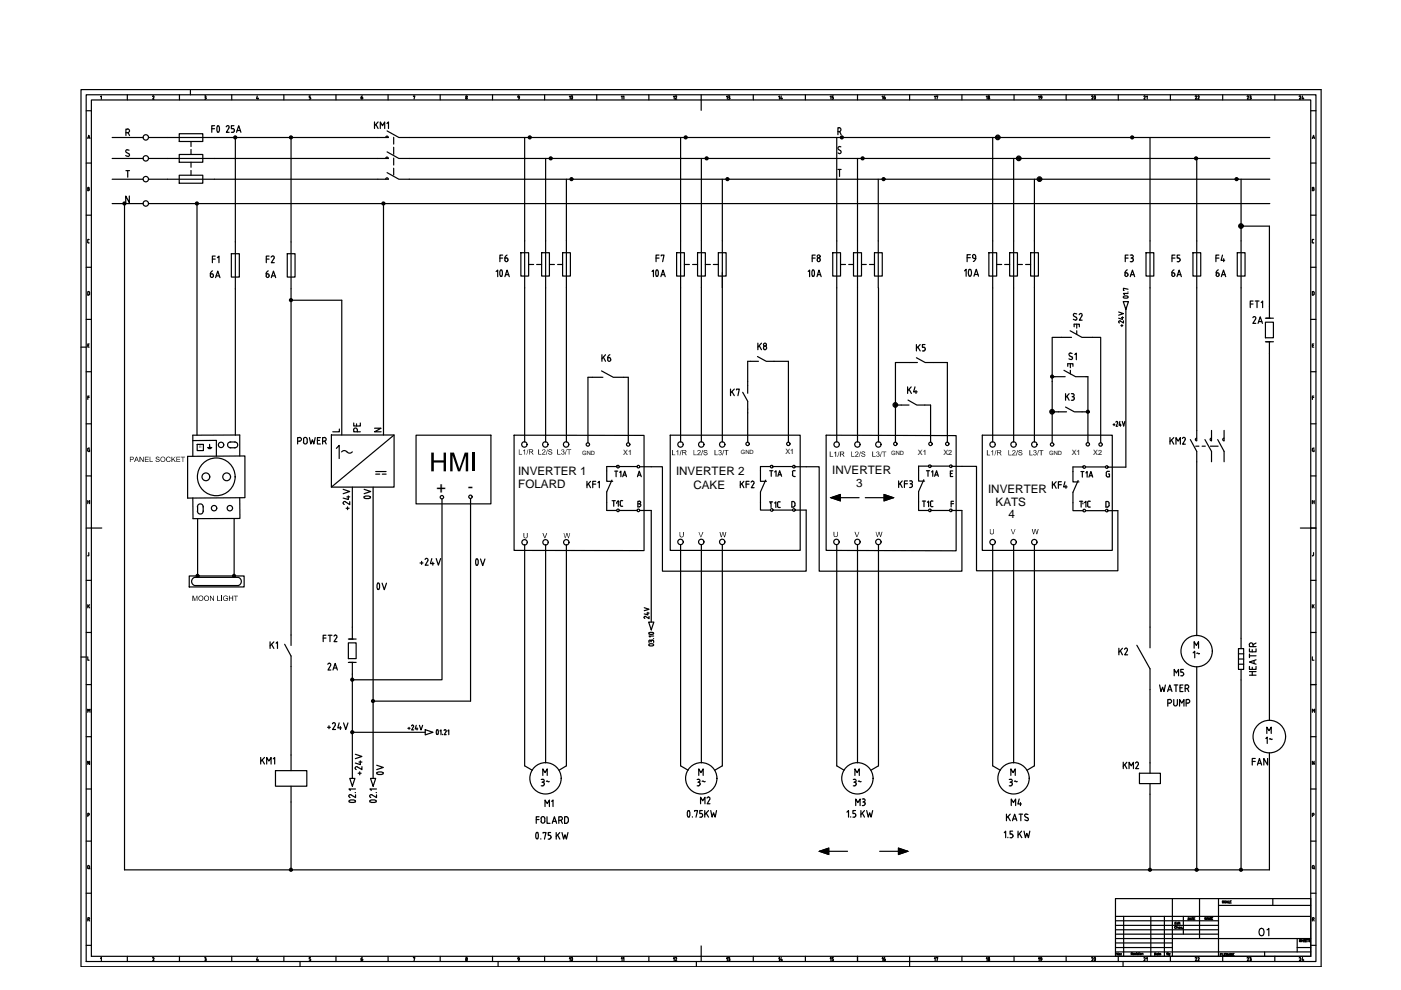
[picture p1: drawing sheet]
<svg xmlns="http://www.w3.org/2000/svg" width="297mm" height="210mm" viewBox="0 0 297 210" stroke-linecap="round" stroke-linejoin="round" font-family="sans-serif">
<defs><g id="words">
<g font-size="6.2">
<text x="43" y="30">F0</text>
<text x="202.1" y="60.3">10A</text>
<text x="83.3" y="167.6" transform="rotate(-90 83.3 167.6)">0V</text>
</g>
<g font-size="5.7">
<text x="103" y="60.3">10A</text>
<text x="136.2" y="60.3">10A</text>
<text x="169.3" y="60.3">10A</text>
<text x="226.1" y="69.8">S2</text>
<text x="80.4" y="109" transform="rotate(-90 80.4 109)">0V</text>
<text x="98.1" y="121.7">0V</text>
<text x="76.9" y="126.6">0V</text>
</g>
<text font-size="5.3" x="229.3" y="78.3" transform="rotate(-90 229.3 78.3)">S1</text>
<g font-size="4.9">
<text x="204.3" y="56.8">F9</text>
<text x="147.8" y="171.8">M2</text>
<text x="266" y="199.7">01</text>
</g>
<g font-size="4.4">
<text x="119.2" y="22.6">10</text>
<text x="230" y="22.6">20</text>
<text x="46.9" y="29.3">25A</text>
<text x="78.7" y="28.6">KM1</text>
<text x="43.7" y="60">6A</text>
<text x="44.1" y="56.8">F1</text>
<text x="55.4" y="60">6A</text>
<text x="55.7" y="56.8">F2</text>
<text x="105.1" y="56.8">F6</text>
<text x="138.3" y="56.8">F7</text>
<text x="171.4" y="56.8">F8</text>
<text x="237.8" y="60">6A</text>
<text x="237.8" y="56.8">F3</text>
<text x="247.6" y="60">6A</text>
<text x="247.6" y="56.8">F5</text>
<text x="256.8" y="60">6A</text>
<text x="256.8" y="56.8">F4</text>
<text x="264.6" y="69.8">2A</text>
<text x="126.6" y="78">K6</text>
<text x="159.8" y="75.5">K8</text>
<text x="154.2" y="85">K7</text>
<text x="191.6" y="84.7">K4</text>
<text x="225.1" y="86.1">K3</text>
<text x="62.1" y="95.2">POWER</text>
<text x="77.6" y="92.8" transform="rotate(-90 77.6 92.8)">PE</text>
<text x="247.3" y="95.2">KM2</text>
<text x="123.5" y="104.8">KF1</text>
<text x="155.9" y="104.8">KF2</text>
<text x="189.8" y="104.4">KF3</text>
<text x="222.2" y="104.8">KF4</text>
<text x="75.5" y="109.4" transform="rotate(-90 75.5 109.4)">+24V</text>
<text x="88.2" y="121">+24V</text>
<text x="67.7" y="137.2">FT2</text>
<text x="56.4" y="138.6">K1</text>
<text x="68.4" y="143.2">2A</text>
<text x="236.4" y="140.1">K2</text>
<text x="252.2" y="140.8">1~</text>
<text x="244.8" y="147.8">WATER</text>
<text x="248" y="144.6">M5</text>
<text x="68.4" y="155.9">+24V</text>
<text x="246.6" y="151">PUMP</text>
<text x="267.4" y="158.8">1~</text>
<text x="54.3" y="163.3">KM1</text>
<text x="78" y="165.5" transform="rotate(-90 78 165.5)">+24V</text>
<text x="113.9" y="167.9">3~</text>
<text x="146.8" y="167.9">3~</text>
<text x="179.9" y="167.9">3~</text>
<text x="213.1" y="167.9">3~</text>
<text x="237.4" y="164">KM2</text>
<text x="264.6" y="163.3">FAN</text>
<text x="114.7" y="172.2">M1</text>
<text x="180.6" y="172.2">M3</text>
<text x="213.4" y="172.2">M4</text>
<text x="119.2" y="205.3">10</text>
<text x="230" y="205.3">20</text>
</g>
<g font-size="4">
<text x="193.3" y="75.5">K5</text>
<text x="129.5" y="102.3">T1A</text>
<text x="228.2" y="102.3">T1A</text>
<text x="162.3" y="108.7">T1C</text>
<text x="227.9" y="108.7">T1C</text>
</g>
<g font-size="3.5">
<text x="75.8" y="22.2">6</text>
<text x="108.7" y="22.2">9</text>
<text x="141.8" y="22.2">12</text>
<text x="153.1" y="22.2">13</text>
<text x="164.4" y="22.2">14</text>
<text x="175" y="22.2">15</text>
<text x="186.3" y="22.2">16</text>
<text x="197.2" y="22.2">17</text>
<text x="211" y="22.2" transform="rotate(-90 211 22.2)">18</text>
<text x="222.2" y="22.2" transform="rotate(-90 222.2 22.2)">19</text>
<text x="241.7" y="22.2">21</text>
<text x="252.6" y="22.2">22</text>
<text x="266.3" y="22.2" transform="rotate(-90 266.3 22.2)">23</text>
<text x="274.5" y="22.2">24</text>
<text x="17.6" y="30.7">A</text>
<text x="277.3" y="30.7">A</text>
<text x="69.5" y="92.8">L</text>
<text x="78.7" y="92.8">N</text>
<text x="92.5" y="104.6">+</text>
<text x="99.2" y="104.3">-</text>
<text x="17.6" y="152.4">M</text>
<text x="17.6" y="185.6">Q</text>
<text x="246.6" y="203.9">By</text>
<text x="75.8" y="205">6</text>
<text x="108.7" y="205">9</text>
<text x="141.8" y="205">12</text>
<text x="153.1" y="205">13</text>
<text x="164.4" y="205">14</text>
<text x="175" y="205">15</text>
<text x="186.3" y="205">16</text>
<text x="197.2" y="205">17</text>
<text x="211" y="205" transform="rotate(-90 211 205)">18</text>
<text x="222.2" y="205" transform="rotate(-90 222.2 205)">19</text>
<text x="241.7" y="205">21</text>
<text x="252.6" y="205">22</text>
<text x="266.3" y="205" transform="rotate(-90 266.3 205)">23</text>
<text x="274.5" y="205">24</text>
</g>
<g font-size="3.1">
<text x="133.3" y="22.2" transform="rotate(-90 133.3 22.2)">11</text>
<text x="133.3" y="205" transform="rotate(-90 133.3 205)">11</text>
</g>
<g font-size="2.5">
<text x="109.8" y="100.7">INVERTER 1</text>
<text x="143.3" y="100.6">INVERTER 2</text>
<text x="176.4" y="100.5">INVERTER</text>
<text x="109.9" y="103.4">FOLARD</text>
<text x="147" y="103.6">CAKE</text>
<text x="181.5" y="103.2">3</text>
<text x="209.5" y="104.5">INVERTER</text>
<text x="211.1" y="107.2">KATS</text>
<text x="213.8" y="109.9">4</text>
</g>
<g font-size="1.5">
<text x="132.2" y="96.5">X1</text>
<text x="166.5" y="96.3">X1</text>
<text x="194.6" y="96.5">X1</text>
<text x="200" y="96.5">X2</text>
<text x="227.2" y="96.5">X1</text>
<text x="231.8" y="96.5">X2</text>
</g>
<g font-size="1.2">
<text x="123.4" y="96.5">GND</text>
<text x="157.1" y="96.3">GND</text>
<text x="189" y="96.5">GND</text>
<text x="222.4" y="96.5">GND</text>
</g>
<text font-size=".8" x="42.2" y="95">R</text>
</g></defs>
<!-- layer: 035 -->
<g fill="none" stroke="#000" stroke-width=".25">
<path d="M17.2 19h262.9v186h-262.9zM40.4 19v1.1M18.3 23.5h1.1M18.3 34.6h1.1M18.6 39.7l.3 .2-.1 .1 .2 .2-.2 .2h-.2zM19.4 21.2h258.5v181.6h-258.5zM21.3 20.5l.2-.2v.7M27 20.1v1.1M32.5 20.3l.1 .2M32.5 20.3l-.2 .2M32.7 20.6l-.3 .4h.3M38 20.1v1.1"/>
<path d="M43.4 20.3h.1M43.4 21h.1M43.5 20.6h.1M43.5 20.3l.2 .2-.2 .1M43.5 20.6l.2 .2M43.7 20.9l-.2 .1M43.7 20.8v.1M49.1 20.1v1.1M54.6 20.3l-.2 .6h.4M54.7 20.7v.3M60.2 20.1v1.1M65.8 20.3h-.2v.3l.3 .2"/>
<path d="M65.9 20.8l-.1 .2h-.2M71.2 20.1v1.1M82.3 20.1v1.1M87.7 20.4l.3-.1-.2 .7M93.3 20.1v1.1M98.7 20.8l.2 .2 .1-.2M98.7 20.8l.2-.2 .1 .2M104.4 20.1v1.1M115.5 20.1v1.1M126.5 20.1v1.1M137.6 20.1v1.1M148.7 20.1v1.1"/>
<path d="M159.7 20.1v1.1M170.8 20.1v1.1M181.8 20.1v1.1M192.9 20.1v1.1M203.9 20.1v1.1M215 20.1v1.1M226 20.1v1.1M237.1 20.1v1.1M248.1 20.1v1.1M259.2 20.1v1.1M270.3 20.1v1.1M277.9 23.5h1.1"/>
<path d="M277.9 34.6h1.1M278.2 39.7l.4 .2-.2 .1 .2 .2-.2 .2h-.2zM18.3 45.6h1.1M18.3 56.7h1.1M18.6 51.3l.3 .2M18.6 40h.2M18.6 51v.3M18.8 50.7l-.2 .2M18.8 50.8h.1M277.9 45.6h1.1M277.9 56.7h1.1M278.2 51.3l.2 .2"/>
<path d="M278.2 40h.3M278.4 50.7l-.2 .2v.4M278.4 51.5h.1M278.4 50.8h.1M17.2 73.6h1.1M18.3 67.7h1.1M18.3 78.8h1.1M18.6 73.2h.2M18.8 61.8l.2 .2M18.8 61.8h-.2v.8l.3-.1 .1-.5M18.9 72.9h-.3v.7h.3M277.9 67.7h1.1"/>
<path d="M277.9 78.8h1.1M278.2 73.2h.3M278.4 61.8l.2 .2M278.4 61.8h-.2v.8h.2M278.5 72.9h-.3v.7h.3M278.6 62v.5l-.2 .1M18.3 89.9h1.1M18.6 84.3h.3M18.6 95.2v.3M18.9 95.4h.1v.3l-.4-.2M18.9 84h-.3v.7M19 95l-.4 .2"/>
<path d="M277.9 89.9h1.1M278.2 95.2l.1 .4 .2 .1h.1l-.1-.3M278.2 84.3h.3M278.5 84h-.3v.7M278.6 95l-.4 .2M18.3 112h1.1M18.3 100.9h1.1M18.6 117.8h.1M18.6 106.4h.4M18.6 106.1v.7M18.8 117.7l-.1 .1M18.8 117.2v.5"/>
<path d="M19 106.1v.7M277.9 112h1.1M277.9 100.9h1.1M278.2 106.1v.7M278.2 106.4h.4M278.5 117.7l-.3 .1M278.5 117.2v.5M278.6 106.1v.7M17.2 139.3h1.1M18.3 123h1.1M18.3 134.1h1.1M18.6 139.3v.7h.3"/>
<path d="M18.6 128.2v.7M18.7 128.5l.3 .4M19 128.2l-.4 .4M277.9 123h1.1M277.9 134.1h1.1M278.2 139.3v.7h.4M278.2 128.2v.7M278.4 128.5l.2 .4M278.6 128.2l-.4 .4M18.3 145.1h1.1M18.3 156.2h1.1M277.9 145.1h1.1"/>
<path d="M277.9 156.2h1.1M278.2 151v-.6l.3 .3 .2-.3v.6M18.3 167.3h1.1M18.3 178.3h1.1M18.6 172.8h.3v-.3h-.3v.6M19 161.4v.7l-.4-.7v.7M277.9 167.3h1.1M277.9 178.3h1.1M278.2 172.8h.4v-.3h-.4v.6M278.6 161.4v.7l-.4-.7v.7M18.3 189.4h1.1M18.6 195h.2l.2 .3"/>
<path d="M18.8 194.5l.2 .2-.2 .2M18.8 194.6h-.2v.7M236.5 199h12.1M236.5 199.9h12.1M236.5 198.1h21.8M236.5 197.1h21.8M236.5 196.2h21.8M236.5 195.2h21.8M238.2 194.3v8.5M244 194.3v8.5M246.9 194.3v8.5M250.9 194.3v3.8"/>
<path d="M254.3 190.5v8.5M258.3 192h19.6M269.9 190.5v1.5M277.9 189.4h1.1M278.2 184v-.3l.2-.2 .2 .2v.3M278.2 184l.2 .2 .2-.2M278.4 194.5l.2 .4-.4 .1M278.5 194.6h-.3v.7M278.5 195l.1 .3M278.5 184.1l.2 .1M18.3 200.4h1.1M21.3 203.2l.2-.2v.7"/>
<path d="M27 202.8v1.1M32.3 203.1l.3-.1v.2M32.7 203.3l-.3 .4h.3M38 202.8v1.1M43.4 203h.1M43.4 203.7h.1M43.5 203.3h.1M43.5 203l.2 .2-.2 .1M43.5 203.3l.2 .2M43.7 203.5l-.2 .2M43.7 203.5v.1M49.1 202.8v1.1"/>
<path d="M54.6 203l-.2 .6h.4M54.7 203.4v.3M60.2 202.8v1.1M63.6 203.9v1.1M65.6 203.7h.1M65.8 203h-.2v.3l.2 .1 .1 .2M65.9 203.5l-.2 .2M71.2 202.8v1.1M82.3 202.8v1.1M87.7 203.1l.3-.1-.2 .7M93.3 202.8v1.1M98.7 203.6l.2-.3 .1 .3"/>
<path d="M98.7 203.5l.2 .2 .1-.2M104.4 202.8v1.1M105.6 203.9v1.1M115.5 202.8v1.1M126.5 202.8v1.1M137.6 202.8v1.1M147.6 203.9v1.1M148.7 202.8v1.1M159.7 202.8v1.1M170.8 202.8v1.1M181.8 202.8v1.1M192.9 202.8v2.2"/>
<path d="M203.9 202.8v1.1M215 202.8v1.1M226 202.8v1.1M236.5 200.9h12.1M236.5 201.8h41.4M237.1 202.8v1.1M238.1 203.9v1.1M259.2 202.8v1.1M268.1 201.8v1M270.3 202.8v1.1M275 200.9h2.9M277.9 200.4h1.1"/>
<circle cx="98.9" cy="20.5" r=".15"/>
<circle cx="98.9" cy="203.2" r=".15"/>
</g>
<!-- layer: 07 -->
<path d="M18.3 20.1h260.7v183.8h-260.7zM148.7 21.2v2.2M19.4 112h2.2M275.7 112h2.2M236.5 190.5h41.4v12.3h-41.4zM236.5 194.3h41.4M248.6 199h29.3M248.6 190.5v12.3M258.3 190.5v12.3M275 199v2.8M148.7 200.6v2.2" fill="none" stroke="#000" stroke-width=".25"/>
<!-- layer: 025 -->
<g fill="none" stroke="#000" stroke-width=".25">
<path d="M249.1 195.7h.2M249.4 196.5a.2 .2 0 0 0-.3 0 .2 .2 0 0 0 0 .3 .2 .2 0 0 0 .3 0M249.4 195.5h-.3v.4h.3M249.5 196.6l.2-.1 .1 .3M249.5 196.4v.4M249.8 195.7l-.3 .1 .1 .1h.2M249.8 195.5v.4M249.9 196.7l.2-.1-.2 .1 .1 .1h.1M249.9 195.6h.1M249.9 195.7v.2M250 195.7h.2M250.1 195.5l.1 .4"/>
<path d="M250.5 196.6l-.2 .1v.1h.2M250.7 196.8h.1M251.9 194.6a.22 .22 0 0 1 .3 .2 .22 .22 0 0 1-.3 .2zM252.3 195l.2-.4 .1 .4M252.3 194.9h.2M252.7 194.6h.3M252.8 194.6v.4M253.1 194.8h.1M253.4 194.6h-.3v.4h.3M255.8 194.5v.5l-.3-.5v.5M255.9 195l.2-.5 .1 .5M255.9 194.8h.2"/>
<path d="M256.3 195v-.5l.2 .5 .2-.5v.5M256.8 194.8h.2M257.1 194.5h-.3v.5h.3M259.4 191.1l-.2-.1v.2l.2 .2h-.2M259.9 191.1l-.1-.1-.2 .1 .1 .4 .2-.2M260 191.5l.1-.5 .2 .5M260 191.3h.3M260.4 191v.5h.3M260.8 191.2h.1M261.1 191h-.3v.5h.3M275.8 199.3h-.3l.3 .2-.1 .2-.2-.1M276 199.2v.5"/>
<path d="M276 199.4h.3M276.3 199.2v.5M276.4 199.4h.2M276.7 199.2h-.3v.5h.3M276.8 199.4h.2M277.1 199.2h-.3v.5h.3M277.1 199.2h.3M277.3 199.2v.5M277.8 199.3h-.3l.3 .2-.1 .2-.2-.1M237.1 202v.5l-.3-.5v.5M237.7 202.2h.1M237.7 202.5h.1"/>
<path d="M239.8 202.2h.3v-.2h-.3v.4M240 202.2l.1 .2M240.3 202.3h.2l-.1-.2-.1 .3h.2M258.7 202.4h.2M259 202.2h-.3v.4M259.1 202.2v.4M259.3 202.2v.4h.2M259.6 202.4h.2M259.9 202.2h-.3v.4h.3M260.3 202.2v.4l-.3-.4v.4M260.4 202.6l.2-.4 .2 .4M260.5 202.5h.2"/>
<path d="M260.8 202.6v-.4l.2 .4 .2-.4v.4M261.4 202.4h.1M261.6 202.2h-.2v.4h.2"/>
<circle cx="237.4" cy="202.4" r=".15"/>
</g>
<g fill="none" stroke="#000" stroke-width=".25">
<path d="M23.8 29.2h6.6M23.8 33.6h6.6M23.8 38h6.6M31.5 29.2h4M31.5 33.6h4M31.5 38h4M45.5 29.2h34.6M45.5 33.6h34.6M45.5 38h34.6M49.9 29.2v22.1M61.7 29.2v22.1M86.8 29.2h182.4"/>
<path d="M86.8 33.6h182.4M86.8 38h182.4M111.2 29.2v21.9M115.7 33.6v17.5M120.1 38v13.1M144.3 29.2v21.9M148.7 33.6v17.5M153.1 38v13.1M177.4 29.2v21.9M181.8 33.6v17.5M186.2 38v13.1M210.5 29.2v21.9"/>
<path d="M214.9 33.6v17.5M219.3 38v13.1M243.8 29.2v21.9M253.7 33.6v17.5M263.1 38v13.1M23.8 43.2h6.6M26.4 43.2v141.2h242.7v-24.8M31.5 43.2h237.7M41.8 43.2v49.1M81.3 43.2v49M153.1 57.8v35.9M263.1 47.9h6v17.1"/>
<path d="M49.9 61.2v31.1M61.7 61.2v73.4M61.7 63.7h10.8v28.5M111.2 61v32.7M115.7 61v32.7M120.1 61v32.7M125.6 80h-.9v13.9M132.2 80h1v13.9M144.3 61v32.7M148.7 61v32.7M158.5 76.6v4.3M164.1 76.6h3.1v17.2"/>
<path d="M177.4 61v32.7M181.8 61v32.7M186.3 61v32.7M192.9 76.9h-3v9M197.9 76.9h3v16.9M210.5 61v32.7M214.9 61v32.7M219.3 61v32.7M223.1 79.9h.5M225 71.5h-1.9v22.4M230.7 79.9v7.4M231.6 71.5h1.8v22.4"/>
<path d="M238.7 65.6v33.4h-3.8M243.8 61v72M253.7 61v30.3M263.1 61v74.3M269.1 74.9v77.8M135.7 99h4.7v22.1h30.5v-13h-2.3M158.5 86.7v7.1M163.4 99h.1M163.4 98.9h-2.2v1M163.9 98.9h4.1M168.6 99h5.1v22.1h30.2v-12.9h-2M191.1 85.9h-1.2v7.9"/>
<path d="M196.9 98.9h.1M196.9 98.8h-2.1v1M197.3 85.9v7.9M197.4 98.8h3.9M201.9 98.9h5.1v22.1h30v-12.7h-2.1M223.1 87.3h1.3M229.4 87.3h1.3v6.5M230.2 99h4.2M253.7 97.9v36.9M41.9 110v12.1M49.6 110v12.1M74.7 103.3v29.7"/>
<path d="M79.1 103.3v61.7M93.7 105.8v38.3h-19M99.8 105.7v43h-20.7M111.2 115.5v46.9l1.6 .9M115.7 115.5v46.2M120.1 115.5v46.9l-1.6 .9M128.6 106.5v1.7h2.2M130.8 106.8h.1M131.3 108.2h3.8M135.7 108.2h2.4v23.7M144.3 115.5v46.9l1.6 .9M148.7 115.5v46.2"/>
<path d="M153.1 115.5v46.9l-1.6 .9M177.4 115.5v46.9l1.6 .9M181.8 115.5v46.2M186.3 115.5v46.9l-1.7 .9M194.8 106.4v1.8h2.1M196.9 106.7h.1M197.4 108.2h3.9M210.5 115.5v46.9l1.6 .9M214.9 115.5v46.2M219.3 115.5v46.9l-1.6 .9M230.2 108.3h4.2M40.1 122.1h11.7v2.3h-11.7z"/>
<path d="M40.8 122.7l.5-.3h9.2a.91 .91 0 0 1 .7 .9 .91 .91 0 0 1-.7 .8l-9.2 .1a.91 .91 0 0 1-.5-1.5zM61.7 141.3v18.8M74.7 142.9v22.1M74.7 155.3h15.5M243.8 146.2v15.5M253.7 141.4v43M263.1 144.2v40.2M61.7 170v14.4M243.8 168.4v16"/>
</g>
<!-- layer: 0 -->
<g fill="none" stroke="#000" stroke-width=".25">
<path d="M35.5 33.6h10M35.5 38h10M35.5 29.2h10M38 28.3h5v1.7h-5zM38 32.8h5v1.6h-5zM38 37.2h5v1.6h-5zM80.1 33.6h2.3M80.1 38h2.3M81.8 33.6l.2-.3 .3 .3M81.8 38l.2-.3 .3 .3M82.1 27.8l2.5 1.4h2.2M82.1 32.2l2.5 1.4h2.2"/>
<path d="M82.1 36.6l2.5 1.4h2.2M49.1 53.8h1.6v4.9h-1.6zM49.9 51.3v9.9M60.9 53.8h1.7v4.9h-1.7zM61.7 51.3v9.9M110.4 53.6h1.7v4.9h-1.7zM111.2 51.1v9.9M114.8 53.6h1.7v4.9h-1.7zM115.7 51.1v9.9M119.3 53.6h1.6v4.9h-1.6zM120.1 51.1v9.9M143.5 53.6h1.6v4.9h-1.6z"/>
<path d="M144.3 51.1v9.9M147.9 53.6h1.6v4.9h-1.6zM148.7 51.1v9.9M152.3 53.6h1.7v4.9h-1.7zM153.1 51.1v9.9M176.6 53.6h1.6v4.9h-1.6zM177.4 51.1v9.9M181 53.6h1.7v4.9h-1.7zM181.8 51.1v9.9M185.4 53.6h1.7v4.9h-1.7zM186.2 51.1v9.9M210.5 51.1v9.9"/>
<path d="M214.1 53.6h1.6v4.9h-1.6zM214.9 51.1v9.9M218.5 53.6h1.7v4.9h-1.7zM219.3 51.1v9.9M243 53.6h1.6v4.9h-1.6zM243.8 51.1v9.9M252.9 53.6h1.7v4.9h-1.7zM253.7 51.1v9.9M262.3 53.6h1.7v4.9h-1.7zM263.1 51.1v9.9M125.6 80h2.2M127.5 78.6l2.5 1.4h2.2"/>
<path d="M238.2 64h1.1l-.6 1.6zM268.3 68.3h1.7v3.3h-1.7zM268.3 72.5h1.7M269.1 72.5v2.4M39.8 96.8l12.1-.1v8.8l-12.1 .1zM40.9 93.4h5v3.3M41.8 94.2h1.3v1.3h-1.3zM43.1 94.2h.1M44 94.9h.9M44.1 95h.7M44.2 95.1h.5M44.4 94.9h.1"/>
<path d="M44.4 94.2v.7M48.8 94.9h1.1M48.8 93.7h1.1M48.9 93.7a.61 .61 0 0 0-.7 .6 .61 .61 0 0 0 .7 .6M49.7 93.7a.61 .61 0 0 1 .7 .6 .61 .61 0 0 1-.7 .6M50.8 96.7v-4.5l-9.9 .1v4.4M70.3 92.2h13.3v11.1h-13.3zM71.3 95.1l.6-.7v2.8M72.4 95.8l.6-.3 .5 .3M73.6 95.8l.5 .3 .6-.3M79.7 100h2.2M83.6 92.2l-13.3 11.1"/>
<path d="M88.2 92.3h15.9v14.5h-15.9zM109 92.3h27.6v24.4h-27.6zM142.1 92.3h27.6v24.4h-27.6zM158.5 85.1v1.6M175.2 92.3l27.5 .1v24.4l-27.5-.1zM208.3 92.3h27.5v24.4h-27.5zM253.7 95.7v2.2M255.5 93.2l1.4 2.5v2.2M256.9 91.3l-.1 2.2-.2-.3 .2-.3M258.2 93.2l1.3 2.5v2.2M259.5 91.3v2.2l-.3-.3 .3-.3M41.9 107.5a.61 .61 0 0 1 .6-.7 .61 .61 0 0 1 .6 .7"/>
<path d="M41.9 108.3a.61 .61 0 0 0 .6 .7 .61 .61 0 0 0 .6-.7M41.9 107.4v1M43.1 107.4v1M50.8 105.5l.1 4.4-10 .1v-4.4M128.6 104.3v2.2M176.2 105.5l2-.7v1.4zM178.2 105.5h3.9M183.5 105.5h3.9M187.4 104.8l2 .7-2 .7zM194.8 104.2v2.2M60.4 136.6l1.3 2.5v2.2M61.7 134.6v2.2"/>
<path d="M73.9 136.3h1.6v3.3h-1.6zM73.9 135.5h1.6M74.7 133v2.5M137.5 131.9h1.1l-.5 1.6zM241 136.8l2.8 5v4.4M243.8 133v4.4M262.6 137.5h1.1v4.4h-1.1zM262.6 138.6h1.1M262.6 139.7h1.1M263.1 135.3v2.2M73.9 140.4h1.6M74.7 140.4v2.5"/>
<path d="M90.2 154.7l1.6 .6-1.6 .5zM262.6 140.8h1.1M263.1 141.9v2.3M58.4 163.4h6.7v3.3h-6.7zM61.7 160.1v3.3M61.7 166.7v3.3M190.5 179.8l2 .7-2 .7zM241.6 163.9h4.4v2.2h-4.4zM243.8 166.1v2.3M173.7 180.5l2-.7v1.4zM175.7 180.5h4M186.5 180.5h4"/>
<circle cx="30.9" cy="29.1" r=".57"/>
<circle cx="30.9" cy="33.6" r=".57"/>
<circle cx="30.9" cy="38" r=".57"/>
<circle cx="61.7" cy="29.1" r=".32"/>
<circle cx="61.7" cy="29.1" r=".19"/>
<circle cx="61.7" cy="29.1" r=".11"/>
<circle cx="112.3" cy="29.1" r=".32"/>
<circle cx="112.3" cy="29.1" r=".19"/>
<circle cx="112.3" cy="29.1" r=".11"/>
<circle cx="116.8" cy="33.6" r=".32"/>
<circle cx="116.8" cy="33.6" r=".19"/>
<circle cx="116.8" cy="33.6" r=".11"/>
<circle cx="121.2" cy="38" r=".32"/>
<circle cx="121.2" cy="38" r=".19"/>
<circle cx="121.2" cy="38" r=".11"/>
<circle cx="145.4" cy="29.1" r=".32"/>
<circle cx="145.4" cy="29.1" r=".19"/>
<circle cx="145.4" cy="29.1" r=".11"/>
<circle cx="149.8" cy="33.6" r=".32"/>
<circle cx="149.8" cy="33.6" r=".19"/>
<circle cx="149.8" cy="33.6" r=".11"/>
<circle cx="154.2" cy="38" r=".32"/>
<circle cx="154.2" cy="38" r=".19"/>
<circle cx="154.2" cy="38" r=".11"/>
<circle cx="178.5" cy="29.1" r=".32"/>
<circle cx="178.5" cy="29.1" r=".19"/>
<circle cx="178.5" cy="29.1" r=".11"/>
<circle cx="182.9" cy="33.6" r=".32"/>
<circle cx="182.9" cy="33.6" r=".19"/>
<circle cx="182.9" cy="33.6" r=".11"/>
<circle cx="187.3" cy="38" r=".32"/>
<circle cx="187.3" cy="38" r=".19"/>
<circle cx="187.3" cy="38" r=".11"/>
<circle cx="211.5" cy="29.1" r=".49"/>
<circle cx="211.5" cy="29.1" r=".32"/>
<circle cx="211.5" cy="29.1" r=".15"/>
<circle cx="216" cy="33.6" r=".49"/>
<circle cx="216" cy="33.6" r=".32"/>
<circle cx="216" cy="33.6" r=".15"/>
<circle cx="220.4" cy="38" r=".49"/>
<circle cx="220.4" cy="38" r=".32"/>
<circle cx="220.4" cy="38" r=".15"/>
<circle cx="240" cy="29.1" r=".32"/>
<circle cx="240" cy="29.1" r=".19"/>
<circle cx="240" cy="29.1" r=".11"/>
<circle cx="253.6" cy="33.6" r=".32"/>
<circle cx="253.6" cy="33.6" r=".19"/>
<circle cx="253.6" cy="33.6" r=".11"/>
<circle cx="262.2" cy="38" r=".32"/>
<circle cx="262.2" cy="38" r=".19"/>
<circle cx="262.2" cy="38" r=".11"/>
<circle cx="26.4" cy="43.1" r=".32"/>
<circle cx="26.4" cy="43.1" r=".19"/>
<circle cx="26.4" cy="43.1" r=".11"/>
<circle cx="30.9" cy="43.1" r=".57"/>
<circle cx="41.7" cy="43.1" r=".32"/>
<circle cx="41.7" cy="43.1" r=".19"/>
<circle cx="41.7" cy="43.1" r=".11"/>
<circle cx="81.3" cy="43.1" r=".32"/>
<circle cx="81.3" cy="43.1" r=".19"/>
<circle cx="81.3" cy="43.1" r=".11"/>
<circle cx="263.1" cy="47.9" r=".49"/>
<circle cx="263.1" cy="47.9" r=".32"/>
<circle cx="263.1" cy="47.9" r=".15"/>
<circle cx="61.7" cy="63.6" r=".32"/>
<circle cx="61.7" cy="63.6" r=".19"/>
<circle cx="61.7" cy="63.6" r=".11"/>
<circle cx="223.1" cy="79.8" r=".32"/>
<circle cx="223.1" cy="79.8" r=".19"/>
<circle cx="223.1" cy="79.8" r=".11"/>
<circle cx="46.9" cy="94.3" r=".57"/>
<circle cx="111.2" cy="94.2" r=".57"/>
<circle cx="115.6" cy="94.2" r=".57"/>
<circle cx="120" cy="94.2" r=".57"/>
<circle cx="124.6" cy="94.2" r=".36"/>
<circle cx="133.2" cy="94.2" r=".36"/>
<circle cx="135.3" cy="98.9" r=".28"/>
<circle cx="144.3" cy="94.2" r=".57"/>
<circle cx="148.7" cy="94.2" r=".57"/>
<circle cx="153.1" cy="94.2" r=".57"/>
<circle cx="158.5" cy="94.1" r=".36"/>
<circle cx="163.6" cy="98.9" r=".28"/>
<circle cx="167.1" cy="94.1" r=".36"/>
<circle cx="168.3" cy="98.9" r=".28"/>
<circle cx="177.4" cy="94.2" r=".57"/>
<circle cx="181.8" cy="94.2" r=".57"/>
<circle cx="186.2" cy="94.2" r=".57"/>
<circle cx="189.8" cy="85.9" r=".49"/>
<circle cx="189.8" cy="94.1" r=".36"/>
<circle cx="189.8" cy="85.9" r=".32"/>
<circle cx="189.8" cy="85.9" r=".15"/>
<circle cx="197.2" cy="98.9" r=".28"/>
<circle cx="197.3" cy="94.1" r=".36"/>
<circle cx="200.8" cy="94.1" r=".36"/>
<circle cx="201.6" cy="98.9" r=".28"/>
<circle cx="210.4" cy="94.2" r=".57"/>
<circle cx="214.9" cy="94.2" r=".57"/>
<circle cx="219.3" cy="94.2" r=".57"/>
<circle cx="223.1" cy="87.3" r=".49"/>
<circle cx="223.1" cy="94.2" r=".36"/>
<circle cx="223.1" cy="87.3" r=".32"/>
<circle cx="223.1" cy="87.3" r=".15"/>
<circle cx="230.6" cy="94.2" r=".36"/>
<circle cx="230.6" cy="87.3" r=".32"/>
<circle cx="230.6" cy="87.3" r=".19"/>
<circle cx="230.6" cy="87.3" r=".11"/>
<circle cx="233.3" cy="94.2" r=".36"/>
<circle cx="234.7" cy="99" r=".28"/>
<circle cx="43.7" cy="101.1" r=".83"/>
<circle cx="45.4" cy="107.7" r=".57"/>
<circle cx="45.9" cy="101.1" r="4"/>
<circle cx="48.1" cy="101.1" r=".83"/>
<circle cx="48.7" cy="107.7" r=".57"/>
<circle cx="93.7" cy="105.4" r=".36"/>
<circle cx="99.7" cy="105.3" r=".36"/>
<circle cx="111.2" cy="115" r=".57"/>
<circle cx="115.7" cy="115" r=".57"/>
<circle cx="120.1" cy="115" r=".57"/>
<circle cx="131" cy="108.2" r=".28"/>
<circle cx="135.3" cy="108.2" r=".28"/>
<circle cx="144.3" cy="114.9" r=".57"/>
<circle cx="148.7" cy="114.9" r=".57"/>
<circle cx="153.1" cy="114.9" r=".57"/>
<circle cx="168.3" cy="108.1" r=".28"/>
<circle cx="177.3" cy="114.9" r=".57"/>
<circle cx="181.8" cy="114.9" r=".57"/>
<circle cx="186.2" cy="114.9" r=".57"/>
<circle cx="197.2" cy="108.2" r=".28"/>
<circle cx="201.6" cy="108.2" r=".28"/>
<circle cx="210.4" cy="114.9" r=".57"/>
<circle cx="214.9" cy="114.9" r=".57"/>
<circle cx="219.3" cy="114.9" r=".57"/>
<circle cx="234.7" cy="108.3" r=".28"/>
<circle cx="41.9" cy="122.1" r=".32"/>
<circle cx="41.9" cy="122.1" r=".19"/>
<circle cx="41.9" cy="122.1" r=".11"/>
<circle cx="49.6" cy="122.1" r=".32"/>
<circle cx="49.6" cy="122.1" r=".19"/>
<circle cx="49.6" cy="122.1" r=".11"/>
<circle cx="253.7" cy="138.1" r="3.3"/>
<circle cx="74.7" cy="144.1" r=".32"/>
<circle cx="74.7" cy="144.1" r=".19"/>
<circle cx="74.7" cy="144.1" r=".11"/>
<circle cx="79.1" cy="148.6" r=".32"/>
<circle cx="79.1" cy="148.6" r=".19"/>
<circle cx="79.1" cy="148.6" r=".11"/>
<circle cx="269.1" cy="156.2" r="3.5"/>
<circle cx="115.7" cy="165" r="3.3"/>
<circle cx="148.7" cy="165" r="3.3"/>
<circle cx="181.8" cy="165" r="3.3"/>
<circle cx="214.9" cy="165" r="3.3"/>
<circle cx="61.7" cy="184.4" r=".32"/>
<circle cx="61.7" cy="184.4" r=".19"/>
<circle cx="61.7" cy="184.4" r=".11"/>
<circle cx="243.8" cy="184.4" r=".32"/>
<circle cx="243.8" cy="184.4" r=".19"/>
<circle cx="243.8" cy="184.4" r=".11"/>
<circle cx="253.7" cy="184.4" r=".32"/>
<circle cx="253.7" cy="184.4" r=".19"/>
<circle cx="253.7" cy="184.4" r=".11"/>
<circle cx="263.1" cy="184.4" r=".32"/>
<circle cx="263.1" cy="184.4" r=".19"/>
<circle cx="263.1" cy="184.4" r=".11"/>
</g>
<g fill="#000">
<path d="M91.4 96h.6v1.6h2.1v-1.6h.5v3.9h-.5v-1.8h-2.1v1.8h-.6zM95.4 96h.9l1.1 3.4 1.1-3.4h.8v3.9h-.6v-3.3l-1.1 3.3h-.5l-1.1-3.4v3.4h-.6zM100.2 96h.5v3.9h-.5zM110 95.3h.1v1h.6v.1h-.7zM110.9 95.5l.4-.2v1.1h-.1v-.9l-.2 .2zM111.9 95.3h.1l-.4 1.1zM114.1 95.3h.2v1h.5v.1h-.7zM115 95.4l.3-.1a.4 .4 0 0 1 .3 .4 .4 .4 0 0 1-.4 .4l-.1 .2h.5v.1h-.7l.4-.5a.23 .23 0 0 0 .2-.2 .23 .23 0 0 0-.2-.3 .23 .23 0 0 0-.2 .2h-.2zM116.1 95.3l-.2 1.1h-.2zM116.3 95.4l.6-.1 .2 .2-.2 .1a.22 .22 0 0 0-.3-.3 .22 .22 0 0 0-.1 .4l.5 .1 .1 .2-.1 .3-.4 .1a.24 .24 0 0 1-.3-.1 .24 .24 0 0 1 .1-.3l.1 .2a.24 .24 0 0 0 .4 .1 .24 .24 0 0 0 0-.4 .24 .24 0 0 0-.3 0v-.1a.3 .3 0 0 1-.3-.1 .3 .3 0 0 1 0-.3zM118.1 95.3h.2v1h.6v.1h-.8zM119 95.4l.2-.1a.29 .29 0 0 1 .4 .1 .29 .29 0 0 1-.1 .4l.2 .2-.1 .3-.4 .1-.2-.2 .1-.1a.22 .22 0 0 0 .3 .2 .22 .22 0 0 0 .1-.3 .22 .22 0 0 0-.3-.1v-.2a.19 .19 0 0 0 .3-.1 .19 .19 0 0 0-.2-.2 .19 .19 0 0 0-.2 .2z"/>
<path d="M120.1 95.3l-.2 1.1h-.2zM120.2 95.3h.9v.1h-.4v1h-.1v-1h-.4zM142.5 95.4h.1v1h.6v.1h-.7zM143.4 95.7l.4-.3v1.1h-.1v-.8l-.3 .1zM144.4 95.4h.1l-.3 1.1h-.1zM147.1 95.4h.1v1h.5v.1h-.6zM147.9 95.5l.3-.1a.42 .42 0 0 1 .3 .4 .42 .42 0 0 1-.4 .5l-.1 .1h.6v.1h-.8l.4-.5a.25 .25 0 0 0 .2-.3 .25 .25 0 0 0-.4 0h-.1zM149 95.4h.1l-.4 1.1h-.1zM149.2 95.5l.4-.1a.21 .21 0 0 1 .3 .1 .21 .21 0 0 1-.1 .2v-.1a.21 .21 0 0 0-.3-.1 .21 .21 0 0 0 0 .3l.3 .1a.37 .37 0 0 1 0 .6 .37 .37 0 0 1-.6-.2l-.1-.1 .2-.1 .1 .3a.26 .26 0 0 0 .4 0 .26 .26 0 0 0 0-.4 .26 .26 0 0 0-.3 0l-.3-.1zM151.5 95.4h.2v1h.5v.1h-.7zM152.4 95.5l.4-.1a.26 .26 0 0 1 .2 .2 .26 .26 0 0 1-.2 .3l.2 .1a.35 .35 0 0 1-.3 .5 .35 .35 0 0 1-.4-.3h.2a.21 .21 0 0 0 .2 .2 .21 .21 0 0 0 .2-.3 .21 .21 0 0 0-.3-.1v-.1a.19 .19 0 0 0 .2-.2 .19 .19 0 0 0-.1-.2 .19 .19 0 0 0-.2 .2h-.2zM153.4 95.4h.1l-.3 1.1h-.1z"/>
<path d="M153.6 95.4h.9v.1h-.4v1h-.2v-1h-.3zM175.9 95.7h.2v1h.5v.1h-.7zM176.9 96l.4-.3v1.1h-.2v-.8l-.2 .1zM177.9 95.7l-.2 1.2h-.2zM180.5 95.7h.1v1h.6v.1h-.7zM181.3 95.9l.2-.2 .5 .2-.1 .4-.4 .4h.5v.1h-.7l.5-.6a.21 .21 0 0 0 .1-.3 .21 .21 0 0 0-.3-.1 .21 .21 0 0 0-.1 .3l-.2-.1zM182.4 95.7h.1l-.4 1.2zM182.7 95.9l.4-.2 .4 .3h-.3a.24 .24 0 0 0-.3-.2 .24 .24 0 0 0-.1 .3 .24 .24 0 0 0 .4 .1v.1a.35 .35 0 0 1 .2 .5 .35 .35 0 0 1-.6 0l-.2-.3 .3 .2a.23 .23 0 0 0 .4 0 .23 .23 0 0 0-.2-.4l-.4-.1zM184.9 95.7h.2v1h.6v.1h-.8zM185.8 95.9l.4-.2a.27 .27 0 0 1 .2 .3 .27 .27 0 0 1-.1 .3l.2 .1-.1 .4h-.4l-.2-.1 .1-.2a.22 .22 0 0 0 .3 .2 .22 .22 0 0 0 .1-.3 .22 .22 0 0 0-.3-.1v-.1a.19 .19 0 0 0 .3-.1 .19 .19 0 0 0-.2-.3 .19 .19 0 0 0-.2 .2zM186.9 95.7l-.2 1.2h-.2zM187 95.7h.9v.2h-.4v.9h-.1v-.9h-.4z"/>
<path d="M209.2 95.4h.2v1h.5v.1h-.7zM210.2 95.7l.4-.3v1.1h-.2v-.8l-.2 .1zM211.1 95.4h.2l-.5 1.2zM213.8 95.4h.1v1h.6v.1h-.7zM214.7 95.5l.4-.1a.5 .5 0 0 1 .1 .6 .5 .5 0 0 1-.4 .3l.5 .1v.1h-.7l.4-.5a.23 .23 0 0 0 .2-.3 .23 .23 0 0 0-.3-.2 .23 .23 0 0 0-.2 .2h-.1zM215.7 95.4h.1l-.3 1.2h-.1zM216 95.5l.2-.1 .4 .1 .1 .2-.3-.2-.3 .2 .4 .3a.35 .35 0 0 1 .2 .5 .35 .35 0 0 1-.6 0l-.2-.3 .3 .2a.24 .24 0 0 0 .3 .1 .24 .24 0 0 0 .1-.4 .24 .24 0 0 0-.3-.1l-.3-.1zM218.3 95.4h.1v1h.5v.1h-.6zM219.1 95.6l.5-.2 .1 .4-.1 .2a.35 .35 0 0 1 0 .6 .35 .35 0 0 1-.5-.3h.1a.23 .23 0 0 0 .3 .1 .23 .23 0 0 0 .1-.3 .23 .23 0 0 0-.2-.1v-.1a.18 .18 0 0 0 .2-.2 .18 .18 0 0 0-.2-.2 .18 .18 0 0 0-.2 .2zM220.2 95.4h.1l-.4 1.2zM220.3 95.4h.9v.2h-.4v.9h-.1v-.9h-.4zM111 113h.2v.7a.29 .29 0 0 0 .3 .3 .29 .29 0 0 0 .2-.3v-.7h.2l-.1 1-.3 .2-.4-.1z"/>
<path d="M115 113h.2l.3 1 .4-1h.1l-.4 1.1h-.2zM119.5 113h.1l.2 1 .3-1h.2l.2 1 .3-1h.1l-.3 1.1h-.1l-.3-1-.3 1h-.1zM144.1 112.8h.1l.1 .7a.28 .28 0 0 0 .3 .3 .28 .28 0 0 0 .2-.4v-.6h.2l-.1 .9-.3 .2h-.4zM148.1 112.8h.1l.4 1 .4-1h.1l-.4 1.1h-.2zM152.6 112.8h.1l.2 1 .3-1h.2l.2 1 .2-1h.2l-.3 1.1h-.2l-.2-1-.3 1h-.1zM176.7 112.8h.2v.6a.3 .3 0 0 0 .3 .3 .3 .3 0 0 0 .3-.3v-.6h.1l-.1 1h-.6l-.2-.3zM181.2 112.8h.1l.4 .9 .4-.9h.1l-.4 1.1h-.2zM185.7 112.8h.1l.2 .9 .3-.9h.2l.2 .9 .2-.9h.2l-.3 1.1h-.2l-.2-1-.3 1h-.1zM209.9 112.2h.1v.8l.3 .2 .3-.2v-.8h.1v.9l-.1 .2h-.4l-.3-.2zM214.3 112.2h.1l.4 .9 .4-.9h.1l-.4 1.1h-.2zM218.8 112.2h.1l.2 .9 .3-.9h.2l.2 .9 .2-.9h.2l-.3 1.1h-.2l-.2-1-.3 1h-.1z"/>
<path d="M112.2 95.3l.8 .1v.3l-.3 .2 .4 .5h-.2l-.3-.5h-.3v.5h-.1zM112.3 95.4v.3h.3a.18 .18 0 0 0 .3-.1 .18 .18 0 0 0-.3-.2z"/>
<path d="M144.6 95.4l.9 .1v.4l-.3 .1 .4 .5h-.2l-.3-.5h-.3v.5h-.2zM144.8 95.5v.4h.3a.18 .18 0 0 0 .3-.2 .18 .18 0 0 0-.3-.2z"/>
<path d="M178.1 95.7h.5a.3 .3 0 0 1 .4 .3 .3 .3 0 0 1-.3 .3l.4 .5h-.2l-.4-.5h-.2v.5h-.2zM178.3 95.9v.3h.2a.19 .19 0 0 0 .3-.1 .19 .19 0 0 0-.2-.2z"/>
<path d="M211.4 95.4h.5a.3 .3 0 0 1 .4 .3 .3 .3 0 0 1-.3 .3l.4 .5h-.2l-.4-.5h-.3v.5h-.1zM211.5 95.5v.4h.4a.2 .2 0 0 0 .2-.2 .2 .2 0 0 0-.2-.2z"/>
</g>
<!-- layer: DESC -->
<g fill="none" stroke="#000" stroke-width=".25">
<path d="M113.7 173.8h.6M113.7 176.6l-.1 .6 .1 .6M113.7 176.6l.2-.1a1.02 1.02 0 0 1 0 1.4l-.2-.1M114.3 173.2h-.6v1.4M114.7 177.8v.1M114.8 173.6v.5M115.1 176.6v-.1h.7l-.4 1.4M115.5 173.6v.5a.4 .4 0 0 1-.4 .4 .4 .4 0 0 1-.4-.4M116 173.2v1.4h.6M116.2 177.9h.3M116.7 176.5h-.5v.6l.5 .1 .1 .2M116.8 177.4v.3l-.3 .2"/>
<path d="M117.1 174.6l.4-1.4 .5 1.4M117.2 174.1h.7M117.9 176.5v1.4M118.2 177l.5 .9M118.7 176.5l-.8 .9M118.8 173.1a.4 .4 0 0 1 .4 .4 .4 .4 0 0 1-.4 .4h-.3M118.9 173.2h-.4v1.4M118.9 173.9l.3 .7M119.2 176.5l.3 1.4 .3-.9 .3 .9 .3-1.4M120 173.1l.2 .1 .3 .4M120 173.2h-.3v1.4h.3M120.5 174.1l-.3 .4-.2 .1"/>
<path d="M120.5 173.6v.5M146.2 171.9h-.1a.77 .77 0 0 0 0 1.3h.1M212.9 176.6l.3-.4v1.4M213.4 172.6v1.4M213.7 177.5v.1M213.7 173.1l.5 .9M214.2 177.6h.2M214.4 176.8l.3 .3M214.7 174l.4-1.4 .5 1.4M214.7 176.2h-.5v.7h.2M214.7 177.3l-.3 .3M214.8 177.2v.1"/>
<path d="M215.8 176.2v1.4M216.1 176.8l.5 .8M216.4 172.6v1.4M216.6 176.2l-.8 .9M217.1 176.2l.3 1.4 .3-.9 .3 .9 .3-1.4M217.3 173.8l.4 .2M217.9 173.4l.1 .4-.3 .2"/>
</g>
<!-- layer: WIREFIXED -->
<g fill="none" stroke="#000" stroke-width=".25">
<path d="M26.7 33l.4 .1M26.7 28.1h.4M26.7 36.2h.8M26.9 32.4l.6 .4-.1 .3-.3 .1M27 31.7l-.3 .3 .1 .3M27 31.8l.4 .1M27.1 27.3a.4 .4 0 0 1 .4 .4 .4 .4 0 0 1-.4 .4M27.1 27.4h-.4v1.3M27.1 36.2v1.4M27.2 28.1l.3 .6M177.7 27.9h.3M177.7 35.9h.6"/>
<path d="M177.7 32.4l.4 .2M177.8 31.7l.5 .4-.1 .4h-.1M177.9 31.1l-.2 .2 .1 .4M177.9 31.1h.4M178 27.9a.42 .42 0 0 0 .3-.4 .42 .42 0 0 0-.3-.4h-.3v1.5M178 35.9v1.5M178 27.9l.3 .7M27.4 41.6v1.4l-.7-1.4v1.4"/>
</g>
<!-- layer: XREF -->
<g fill="none" stroke="#000" stroke-width=".25">
<path d="M238.2 62.9v.2M238.2 63.1h.9M238.2 62.8h.9M239.1 62.9v.2M239.1 61.9h.1M239.2 62.2h-1l.2 .3M239.2 61.3l-1-.2v.5h.1M137.6 135.9l.2-.2 .2 .4M137.6 136.6h.9M137.6 134.2l.6-.1 .4 .2-.4 .2-.6-.1M137.6 136v.2M137.6 136.6v.3"/>
<path d="M137.6 134.2v.2M138.2 135.7l-.2 .2M138.2 135.7h.2M138.4 135.7l.1 .1 .1 .4M138.5 136.6l.1 .2-.4 .2-.6-.1M138.5 135.4h.1M138.6 134.9h-1l.2 .2M92.7 154.7a.55 .55 0 0 1 .3 .5 .55 .55 0 0 1-.3 .5l-.2-.3zM93.3 155l.2-.2v1M93.8 155.7v.1M94.1 154.9l.4-.2 .1 .4M94.6 155.1l-.4 .7h.4"/>
<path d="M94.9 155l.3-.2v1M74 168.8l.2 .3M74.1 170h-.1a.77 .77 0 0 1 1.4 0h-.1M74.1 170l.6 .2 .6-.2M74.4 168.5a.32 .32 0 0 0-.5 .3M75.3 168h.1M75.4 168.5v.6l-.9-.5M75.4 167.3h-1.4l.3 .3M78.5 169.7v.3M78.5 170l.6 .2 .6-.2M79.7 169.7v.3"/>
</g>
<!-- layer: TAGS -->
<g fill="none" stroke="#000" stroke-width=".25">
<path d="M265.1 64.5h.6M265.7 63.8h-.6v1.4M266.1 63.8h.8M266.5 63.8v1.4M267.4 64.2l.3-.4v1.4M163.2 99.8h.7M163.5 99.8v1.2M168.3 99.8l-.3 .3M168.3 99.8h.3M196.4 99.8h.7M196.8 99.8v1.2M202 99.9h-.5v1.1h.5"/>
<path d="M234.9 99.9l-.3 .4M234.9 99.9h.3M129.8 106.2h.7M130.1 106.2v1.1M130.8 106.4l.3-.2v1.1M131.5 107l.3 .3M131.5 106.5v.5M131.8 106.1l-.3 .3M131.8 106.2h.2M131.8 107.3h.2M135.2 101.1l.3-1.2 .5 1.2M135.2 106.8h.4"/>
<path d="M135.3 100.7h.5M135.6 106.2l.2 .3-.2 .3a.32 .32 0 0 1 .3 .3 .32 .32 0 0 1-.3 .3M135.6 106.3h-.4v1.2h.4M164.2 100.1l.3-.3v1.2M164.9 101l.4-1.2 .4 1.2M165 100.7h.6M168 100.7l.3 .3M168 100.1v.6M168.2 106.3l.3 .4M168.3 101h.3M168.5 107.2l-.3 .3M168.6 106.7v.5"/>
<path d="M195.6 106.2h.6M195.9 106.2v1.2M196.6 106.5l.3-.3v1.2M197.5 100.1l.3-.3v1.2M197.8 106.2l-.5 .2v.7l.1 .3h.4M198.1 101l.5-1.2 .4 1.2M198.3 100.7h.5M201.5 100.4h.4M201.7 106.8h.5M202.2 106.3h-.5v1.2M234.5 106.3l.6 .2v.7l-.1 .3h-.5zM234.6 100.3v.7l.3 .1"/>
<path d="M235 100.5h.2v.6h-.3M264.9 136.7a.4 .4 0 0 1 .4-.4 .4 .4 0 0 1 .4 .4M264.9 137.6v.6h1.4v-.6M264.9 136.7v.4h1.4M264.9 139.1h1.4M264.9 138.7v.7M265.5 137.7v.5M265.7 136.7v.4M266.3 139.9l-1.4 .5 1.4 .4M266.3 136.3l-.6 .4M264.9 141.3v.6h1.4v-.6M264.9 143.2h1.4"/>
<path d="M264.9 142.4h1.4M265.5 141.5v.4M265.5 142.4v.8M265.9 140.1v.6"/>
</g>
<!-- layer: LINK -->
<g fill="none" stroke="#000" stroke-width=".25">
<path d="M40.5 30v1.1M40.5 31.7v1.1M40.5 34.4v1.1M40.5 36.1v1.1M83.5 29.1v1.5M83.5 31.2v1.5M83.5 33.5v1.5M83.5 35.7v1.4M112.1 56.1h1M113.8 56.1h1M116.5 56.1h1M118.2 56.1h1.1"/>
<path d="M145.1 56.1h1.1M146.8 56.1h1.1M149.5 56.1h1.1M151.2 56.1h1.1M178.2 56.1h1.1M179.9 56.1h1.1M182.7 56.1h1M184.3 56.1h1.1M211.3 56.1h1.1M213 56.1h1.1M215.7 56.1h1.1M217.5 56.1h1"/>
<path d="M253.5 94.6h.7M254.9 94.6h.7M256.6 94.6h1.7"/>
</g>
<!-- layer: 0 -->
<path d="M176.2 105.5l2-.7v1.4zM187.4 104.8l2 .7-2 .7zM190.5 179.8l2 .7-2 .7zM173.7 180.5l2-.7v1.4z" fill="#000" stroke="#000" stroke-width=".21"/>
<g fill="#000">
<path d="M29.6 96.8h.1l.6 .9v-.9h.2v1.1h-.2l-.6-.8v.8h-.1zM30.7 96.8h.8v.2h-.7v.3h.7v.1h-.7v.4h.7v.1h-.8zM31.7 96.8h.2v1h.5v.1h-.7zM33 97l.5-.2 .3 .3-.3-.2a.19 .19 0 0 0-.3 .2 .19 .19 0 0 0 .2 .2l.4 .1 .1 .3-.3 .2h-.4l-.2-.3h.1l.2 .2a.26 .26 0 0 0 .3 .1 .26 .26 0 0 0 .1-.4 .26 .26 0 0 0-.4-.1l-.3-.1zM35.4 96.9l.4-.1 .3 .2 .1 .1-.2 .1-.1-.2-.3-.1-.2 .3 .1 .6h.4l.2-.2h.1l-.2 .3-.7-.1-.1-.6zM36.4 96.8h.1v.6l.7-.6-.4 .5 .5 .6h-.2l-.4-.5-.2 .2v.3h-.1zM37.4 96.8h.8v.2h-.7v.3h.7v.1h-.7v.4h.7v.1h-.8zM38.3 96.8h.9v.2h-.4v.9h-.1v-.9h-.4zM40.8 126.3h.2l.3 .9 .4-.9h.2v1.1h-.2v-.9l-.3 .9h-.1l-.3-.9v.9h-.2zM44.5 126.3l.7 .9v-.9h.2v1.1l-.8-.9v.9h-.1zM46 126.3h.2v1h.5v.1h-.7zM46.9 126.3h.2v1.1h-.2z"/>
<path d="M47.4 126.5l.3-.2h.4l.2 .3-.6-.2-.2 .1-.1 .4 .2 .3 .4 .1 .2-.3h-.3v-.2h.4v.4l-.3 .2-.6-.1-.1-.2zM48.5 126.3h.2v.4h.6v-.4h.1v1.1h-.1v-.5h-.6v.5h-.2zM49.6 126.3h.8v.1h-.3v1h-.2v-1h-.3z"/>
<path d="M27.5 96.8h.4a.33 .33 0 0 1 .4 .3 .33 .33 0 0 1-.3 .4h-.3v.4h-.2zM27.7 97v.4h.3a.2 .2 0 0 0 .2-.2 .2 .2 0 0 0-.2-.2z"/>
<path d="M28.9 96.8h.1l.4 1.1-.2-.3h-.5l-.1 .3h-.2zM28.9 97l-.1 .5h.3z"/>
<path d="M34 97.4a.57 .57 0 0 1 1.1 0 .57 .57 0 0 1-1.1 0zM34.1 97.4a.45 .45 0 0 0 .9 0 .45 .45 0 0 0-.9 0z"/>
<path d="M42 126.8a.6 .6 0 0 1 1.2 0 .6 .6 0 0 1-1.2 0zM42.2 126.9a.42 .42 0 0 0 .8 0 .42 .42 0 0 0-.8 0z"/>
<path d="M43.3 126.8a.56 .56 0 0 1 1.1 0 .56 .56 0 0 1-1.1 0zM43.4 126.9a.42 .42 0 0 0 .8 0 .42 .42 0 0 0-.8 0z"/>
</g>
<!-- layer: WIREREF -->
<path d="M136.6 128.8l1 .4-1 .3M136.9 130.7l-.3 .1 .1 .3M137.1 130h.5M137.4 129.8v.6l-.8-.2M137.6 130.7v.5l-.7-.4M86.5 154.4h.4M86.7 154.2v.4M87.2 153.9l.3-.2 .2 .2-.4 .9h.4M88.3 153.8l-.3 .7h.6M88.4 154.3v.5M88.9 153.8l.4 1 .3-1" fill="none" stroke="#000" stroke-width=".25"/>
<!-- layer: WIREREF_DEST -->
<path d="M237.2 66.2l1 .3-1 .3M237.6 69h.5M237.8 67.3h.4M237.9 68.8v.4M238 67.2v.5l-.8-.2M238.2 68v.5l-.8-.5-.2 .2 .1 .3" fill="none" stroke="#000" stroke-width=".25"/>
<!-- layer: WIRENO -->
<path d="M236 90h.4M236.2 89.8v.4M236.6 89.5l.3-.1v.3M237 89.7l-.4 .7h.4M237.4 89.4l-.1 .8h.4M237.6 89.9v.5M237.9 89.4l.3 1 .3-1" fill="none" stroke="#000" stroke-width=".25"/>
<use href="#words"/>
</svg>
